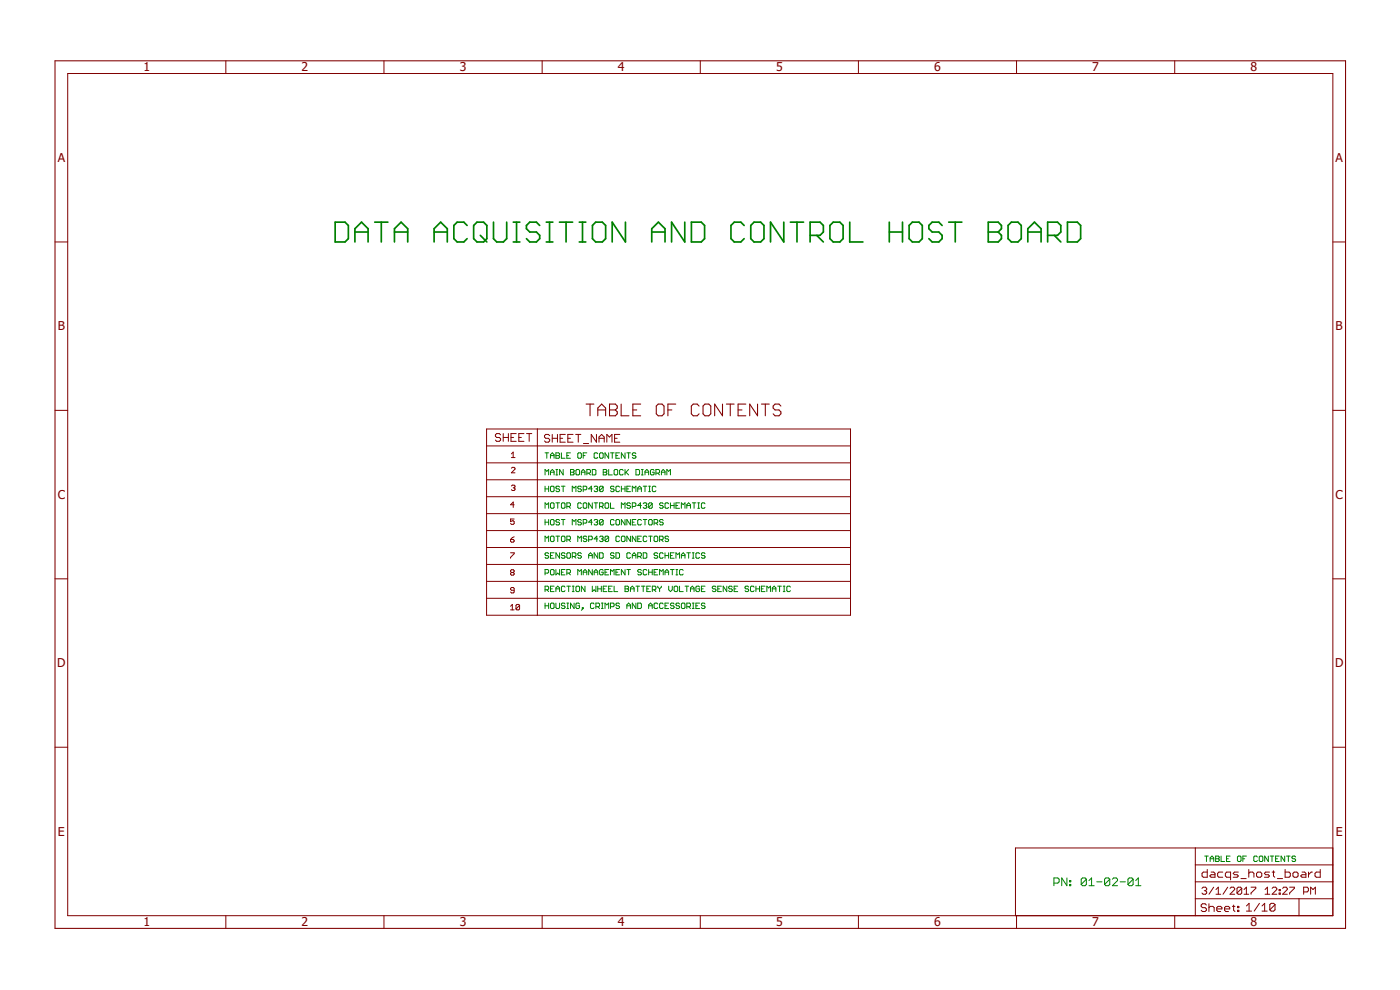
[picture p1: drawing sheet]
<svg xmlns="http://www.w3.org/2000/svg" width="420mm" height="297mm" viewBox="0 0 420 297" stroke-linecap="round" stroke-linejoin="round" font-family="sans-serif">
<defs><g id="words">
<g font-size="3.7" fill="#800000">
<text x="43.1" y="21.4">1</text>
<text x="90.5" y="21.4">2</text>
<text x="138" y="21.4">3</text>
<text x="185.4" y="21.4">4</text>
<text x="232.9" y="21.4">5</text>
<text x="280.4" y="21.4">6</text>
<text x="327.8" y="21.4">7</text>
<text x="375.3" y="21.4">8</text>
<text x="17.3" y="48.6">A</text>
<text x="400.8" y="48.6">A</text>
<text x="17.3" y="99.2">B</text>
<text x="400.8" y="99.2">B</text>
<text x="17.3" y="149.7">C</text>
<text x="400.8" y="149.7">C</text>
<text x="17.2" y="200.2">D</text>
<text x="400.7" y="200.2">D</text>
<text x="17.4" y="250.8">E</text>
<text x="400.9" y="250.8">E</text>
<text x="43.1" y="277.9">1</text>
<text x="90.5" y="277.9">2</text>
<text x="138" y="277.9">3</text>
<text x="185.4" y="277.9">4</text>
<text x="232.9" y="277.9">5</text>
<text x="280.4" y="277.9">6</text>
<text x="327.8" y="277.9">7</text>
<text x="375.3" y="277.9">8</text>
</g>
</g></defs>
<g fill="none" stroke="#800000" stroke-width=".3">
<path d="M67.8 18.2v3.9M115.2 18.2v3.9M162.7 18.2v3.9M210.2 18.2v3.9M257.6 18.2v3.9M305.1 18.2v3.9M352.6 18.2v3.9M20.3 22.1h379.7v252.6h-379.7zM16.5 72.6h3.8M400 72.6h3.8M16.5 123.1h3.8M146 128.7h109.2v55.9h-109.2z"/>
<path d="M146 133.8h109.2M146 138.9h109.2M150.2 130.5l-.4-.4h-.7l-.4 .4v.4l.4 .4h.7l.4 .4v.3l-.4 .4h-.7l-.4-.4M151 131.3h1.6M151 130.1v2.3M152.6 130.1v2.3M153.4 131.3h.7M153.5 136.2l.5-.5v1.6M153.5 137.3h1.1M154.9 130.1h-1.5v2.3h1.5M155.7 131.3h.8M157.2 130.1h-1.5v2.3h1.5"/>
<path d="M158 130.1h1.6M158.8 130.1v2.3M161.3 128.7v55.9M165 130.7l-.4-.4h-.8l-.4 .4v.4l.4 .4h.8l.4 .4v.4l-.4 .4h-.8l-.4-.4M165.7 131.5h1.6M165.7 130.3v2.4M167.3 130.3v2.4M168.1 131.5h.8M169.7 130.3h-1.6v2.4h1.6M170.4 131.5h.8M172 130.3h-1.6v2.4h1.6M172.8 130.3h1.5"/>
<path d="M173.5 130.3v2.4M175.1 133.1h1.6M179 130.3v2.4l-1.6-2.4v2.4M179.8 131.5h1.5M179.8 132.7v-1.6l.8-.8 .7 .8v1.6M182.1 132.7v-2.4l.8 .8 .8-.8v2.4M184.4 131.5h.8M186 130.3h-1.6v2.4h1.6M400 123.1h3.8M146 144h109.2M146 149h109.2M146 154.1h109.2"/>
<path d="M146 159.2h109.2M153.5 140.5l.3-.3h.5l.3 .3v.3l-1.1 1.1h1.1M153.5 145.8l.3-.2h.5l.3 .2-.3 .6M154 146.4h.3M154.3 146.4l.3 .2-.3 .6h-.5l-.3-.3M154.3 151.4h-1.1l.8-.8v1.7M154.3 155.7h-1.1v.8l.8-.2 .3 .2v.6l-.3 .2h-.5l-.3-.2M16.5 173.7h3.8M146 164.3h109.2M146 169.4h109.2M146 174.4h109.2M146 179.5h109.2"/>
<path d="M153.2 161.9h.8l.3 .5-.3 .3h-.5l-.3-.3zM153.2 165.9h1.1v.2l-1.1 1.1v.3M153.5 171.8l-.3-.3 .3-.6h.5l.3 .3-.3 .6M153.5 171.8l-.3 .2 .3 .6h.5l.3-.3-.3-.5M153.5 171.8h.5M154.3 177.1h-.8l-.3-.3 .3-.5h.5l.3 .3v1l-.3 .3h-.5l-.3-.3M154.3 161.1l-1.1 .8M400 173.7h3.8M153.2 181.9l.6-.5v1.6M153.2 183h1.1M155.9 181.6v1.1l-.2 .3h-.6l-.2-.3M155.9 181.6l-.2-.2h-.6l-.2 .2v1.1"/>
<path d="M155.9 181.6l-1 1.1M16.5 224.2h3.8M400 224.2h3.8M358.7 254.4v20.3M358.7 259.5h41.3M400 254.4h-95.2v20.3M67.8 274.7v3.9M115.2 274.7v3.9M162.7 274.7v3.9M210.2 274.7v3.9M257.6 274.7v3.9M305.1 274.7v3.9"/>
<path d="M352.6 274.7v3.9M358.7 269.7h41.3M358.7 264.6h41.3M360.7 266.6l.4-.4h.7l.3 .4v.3l-.3 .4M361.4 267.3h.4M361.8 267.3l.3 .3v.3l-.3 .4h-.7l-.4-.4M362.1 271.5l-.4-.3h-.8l-.4 .3v.4l.4 .4h.8l.4 .4v.4l-.4 .4h-.8l-.4-.4M362.3 260.9v2.3h-1.2l-.4-.4v-.8l.4-.3h1.2M362.8 271.2v2.3M362.8 272.3l.4-.4h.8l.4 .4v1.2M363.5 261.7h.8l.3 .3v1.2h-1.1l-.4-.4 .4-.4h1.1M364.2 266.2l-1.4 2.1"/>
<path d="M364.9 268.3h1.5M364.9 266.9l.7-.7v2.1M365.2 272.7h1.5v-.4l-.4-.4h-.8l-.3 .4v.8l.3 .4h.8M367 261.7h-1.2l-.4 .3v.8l.4 .4h1.2M367.5 272.7h1.6v-.4l-.4-.4h-.8l-.4 .4v.8l.4 .4h.8M368.4 266.2l-1.3 2.1M369.1 266.6l.4-.4h.7l.3 .4v.3l-1.4 1.4h1.4M369.3 263.2h-1.1l-.5-.4v-.8l.5-.3h1.1v2.3M369.8 271.9h.8M370.2 271.5v1.6l.4 .4M371.4 271.9h.4v.4h-.4zM371.4 273.1h.4v.4h-.4z"/>
<path d="M371.6 261.7h-1.1l-.4 .3 .4 .4h.8l.3 .4-.3 .4h-1.2M372.4 263.6h1.6M372.7 266.6l-.4-.4h-.7l-.4 .4v1.3M372.7 266.6v1.3l-.4 .4h-.7l-.4-.4M372.7 266.6l-1.5 1.3M373.4 268.3h1.4M373.4 266.9l.7-.7v2.1M374.1 271.8l.8-.8v2.4M374.1 273.4h1.5M374.8 262l.4-.3h.7l.4 .3v1.2M374.8 260.9v2.3M375.5 266.2h1.4v.4l-1.4 1.3v.4"/>
<path d="M377.1 262l.4-.3h.8l.4 .3v.8l-.4 .4h-.8l-.4-.4zM378 271l-1.6 2.4M378.8 273.4h1.5M378.8 271.8l.7-.8v2.4M379.7 268.3h1.4M379.7 266.9l.7-.7v2.1M381 261.7h-1.2l-.3 .3 .3 .4h.8l.4 .4-.4 .4h-1.1M381.8 261.7h.8M381.8 266.6l.3-.4h.7l.4 .4v.3l-1.4 1.4h1.4M382.2 261.3v1.5l.4 .4M382.7 271.4v1.6l-.5 .4h-.7l-.4-.4M382.7 271.4l-.5-.4h-.7l-.4 .4v1.6"/>
<path d="M382.7 271.4l-1.6 1.6M383.3 263.6h1.6M383.9 266.9h.3v.4h-.3zM383.9 267.9h.3v.4h-.3zM384.9 266.6l.4-.4h.7l.3 .4v.3l-1.4 1.4h1.4M385.7 260.9v2.3h1.2l.3-.4v-.8l-.3-.3h-1.2M387 266.2h1.5v.4l-1.5 1.3v.4M388 262l.4-.3h.8l.4 .3v.8l-.4 .4h-.8l-.4-.4zM389.8 269.7v5M390.8 261.7h.7l.4 .3v1.2h-1.1l-.4-.4 .4-.4h1.1M391.2 267.6h1.1l.4-.3v-.7l-.4-.4h-1.1v2.1M392.7 261.7v1.5"/>
<path d="M393.3 268.3v-2.1l.8 .7 .7-.7v2.1M393.9 261.7h-.4l-.8 .7M396.2 260.9v2.3h-1.2l-.3-.4v-.8l.3-.3h1.2"/>
</g>
<g fill="none" stroke="#800000" stroke-width=".32">
<path d="M16.5 18.2h387.3v260.4h-387.3zM175.9 121.2h2.3M177.1 121.2v3.6M179.4 124.8v-2.4l1.2-1.2 1.2 1.2v2.4M179.4 123h2.4M182.9 121.2h1.8l.6 .6v.6l-.6 .6 .6 .6v.6l-.6 .6h-1.8zM182.9 123h1.8M186.4 121.2v3.6h2.4M189.9 123h1.2M192.3 121.2h-2.4v3.6h2.4M197.5 121.2h1.2l.6 .6v2.4l-.6 .6h-1.2l-.5-.6v-2.4zM200.4 123h1.2"/>
<path d="M202.8 121.2h-2.4v3.6M209.8 121.8l-.6-.6h-1.2l-.5 .6v2.4l.5 .6h1.2l.6-.6M211.6 121.2h1.1l.6 .6v2.4l-.6 .6h-1.1l-.6-.6v-2.4zM216.8 121.2v3.6l-2.3-3.6v3.6M218 121.2h2.3M219.2 121.2v3.6M221.5 123h1.2M223.8 121.2h-2.3v3.6h2.3M227.4 121.2v3.6l-2.4-3.6v3.6M228.5 121.2h2.4M229.7 121.2v3.6M234.4 121.8l-.6-.6h-1.2l-.6 .6v.6l.6 .6h1.2l.6 .6v.6l-.6 .6h-1.2l-.6-.6"/>
</g>
<g fill="none" stroke="#008000" stroke-width=".51">
<path d="M100.6 66.7h2.9l1 .9v4l-1 1h-2.9zM106.5 72.6v-4l2-1.9 2 1.9v4M106.5 69.6h4M112.5 66.7h3.9M114.4 66.7v5.9M118.4 69.6h4M118.4 72.6v-4l2-1.9 2 1.9v4M130.3 69.6h3.9M130.3 72.6v-4l1.9-1.9 2 1.9v4M140.2 67.6l-1-.9h-2l-1 .9v4l1 1h2l1-1M142.2 67.6l1-.9h1.9l1 .9v4l-1 1h-1.9l-1-1zM144.1 70.6l2 2"/>
<path d="M148.1 66.7v4.9l1 1h2l1-1v-4.9M154 72.6h2M154 66.7h2M155 66.7v5.9M162 67.6l-1-.9h-2l-1 .9v1l1 1h2l1 1v1l-1 1h-2l-1-1M163.9 72.6h2M163.9 66.7h2M164.9 66.7v5.9M167.9 66.7h4M169.9 66.7v5.9M173.8 72.6h2M173.8 66.7h2"/>
<path d="M174.8 66.7v5.9M178.8 66.7h2l1 .9v4l-1 1h-2l-1-1v-4zM187.7 66.7v5.9l-4-5.9v5.9M195.6 69.6h4M195.6 72.6v-4l2-1.9 2 1.9v4M205.5 66.7v5.9l-4-5.9v5.9M207.5 66.7h3l1 .9v4l-1 1h-3zM223.3 67.6l-1-.9h-1.9l-1 .9v4l1 1h1.9l1-1M226.3 66.7h2l1 .9v4l-1 1h-2l-1-1v-4zM235.2 66.7v5.9l-4-5.9v5.9M237.2 66.7h4M239.2 66.7v5.9"/>
<path d="M243.1 70.6h3l1-1v-2l-1-.9h-3v5.9M245.1 70.6l2 2M249.1 67.6l1-.9h2l.9 .9v4l-.9 1h-2l-1-1zM255 66.7v5.9h4M266.9 69.6h3.9M266.9 66.7v5.9M270.8 66.7v5.9M273.8 66.7h2l1 .9v4l-1 1h-2l-1-1v-4zM282.7 67.6l-1-.9h-1.9l-1 .9v1l1 1h1.9l1 1v1l-1 1h-1.9l-1-1M284.7 66.7h4M286.7 66.7v5.9M296.6 66.7h3l.9 .9v1l-.9 1 .9 1v1l-.9 1h-3z"/>
<path d="M296.6 69.6h3M302.5 67.6l1-.9h2l1 .9v4l-1 1h-2l-1-1zM308.5 69.6h3.9M308.5 72.6v-4l2-1.9 1.9 1.9v4M314.4 70.6h3l1-1v-2l-1-.9h-3v5.9M316.4 70.6l2 2M320.4 66.7h2.9l1 .9v4l-1 1h-2.9z"/>
</g>
<g fill="none" stroke="#008000" stroke-width=".3">
<path d="M163.6 135.9h1.1M164.1 135.9v1.6M165.2 137.5v-1.1l.6-.5 .5 .5v1.1M165.2 136.7h1.1M166.8 135.9h.9l.2 .2-.2 .6 .2 .5-.2 .3h-.9zM166.8 136.7h.9M168.5 135.9v1.6h1.1M170.1 136.7h.6M171.2 135.9h-1.1v1.6h1.1M173.7 135.9h.5l.3 .2v1.1l-.3 .3h-.5l-.3-.3v-1.1zM175 136.7h.6M176.1 135.9h-1.1v1.6"/>
<path d="M179.4 136.1l-.3-.2h-.5l-.3 .2v1.1l.3 .3h.5l.3-.3M180.2 135.9h.5l.3 .2v1.1l-.3 .3h-.5l-.3-.3v-1.1zM182.7 135.9v1.6l-1.1-1.6v1.6M183.2 135.9h1.1M183.7 135.9v1.6M184.8 136.7h.6M185.9 135.9h-1.1v1.6h1.1M187.6 135.9v1.6l-1.1-1.6v1.6M188.1 135.9h1.1M188.7 135.9v1.6M190.8 136.1l-.2-.2h-.6l-.2 .2 .2 .6h.6l.2 .3-.2 .5h-.6l-.2-.3M163.6 142.5v-1.6l.5 .5 .6-.5v1.6"/>
<path d="M163.6 145.9v1.6M163.6 152.5v-1.6l.5 .5 .6-.5v1.6M163.6 155.9v1.6M163.6 146.7h1.1M163.6 156.7h1.1M164.7 145.9v1.6M164.7 155.9v1.6M165.2 142.5v-1.1l.6-.5 .5 .5v1.1M165.2 146.1l.3-.2h.5l.3 .2v1.1l-.3 .3h-.5l-.3-.3zM165.2 141.7h1.1M165.5 150.9h.5l.3 .3v1l-.3 .3h-.5l-.3-.3v-1zM165.5 155.9h.5l.3 .2v1.1l-.3 .3h-.5l-.3-.3v-1.1z"/>
<path d="M166.8 142.5h.6M166.8 140.9h.6M166.8 150.9h1.1M167.1 140.9v1.6M167.4 150.9v1.6M167.9 146.1l-.2-.2h-.6l-.3 .2 .3 .6h.6l.2 .3-.2 .5h-.6l-.3-.3M167.9 156.1l-.2-.2h-.6l-.3 .2 .3 .6h.6l.2 .3-.2 .5h-.6l-.3-.3M168.5 145.9h1.1M168.5 155.9h1.1M168.7 150.9h.6l.3 .3v1l-.3 .3h-.6l-.2-.3v-1zM169 140.9v1.6l-1.1-1.6v1.6M169 145.9v1.6"/>
<path d="M169 155.9v1.6M170.1 152h.8l.3-.3v-.5l-.3-.3h-.8v1.6M170.7 152l.5 .5M171.2 141.7h.8M171.2 140.9h.8l.3 .2-.3 .6 .3 .5-.3 .3h-.8zM171.7 147.5v-1.6l.6 .5 .5-.5v1.6M171.7 157.5v-1.6l.6 .5 .5-.5v1.6M173.1 140.9h.6l.2 .2v1.1l-.2 .3h-.6l-.3-.3v-1.1zM174.5 146.1l-.3-.2h-.5l-.3 .2 .3 .6h.5l.3 .3-.3 .5h-.5l-.3-.3M174.5 151.2l-.3-.3h-.5l-.3 .3v1l.3 .3h.5l.3-.3M174.5 156.1l-.3-.2h-.5l-.3 .5 .3 .3h.5l.3 .5-.3 .3h-.5l-.3-.3M174.5 142.5v-1.1l.5-.5 .6 .5v1.1"/>
<path d="M174.5 141.7h1.1M175 147h.8l.3-.3v-.6l-.3-.2h-.8v1.6M175 157h.8l.3-.3v-.6l-.3-.2h-.8v1.6M175.3 150.9h.5l.3 .3v1l-.3 .3h-.5l-.3-.3v-1zM176.1 142h.8l.3-.3v-.6l-.3-.2h-.8v1.6M176.7 142l.5 .5M177.8 140.9h.8l.2 .2v1.1l-.2 .3h-.8zM177.8 150.9v1.6l-1.1-1.6v1.6M177.8 146.7h-1.1l.8-.8v1.6M177.8 156.7h-1.1l.8-.8v1.6M178.3 146.1l.3-.2h.5l.3 .2-.3 .6M178.3 156.1l.3-.2h.5l.3 .2-.3 .6"/>
<path d="M178.3 150.9h1.1M178.8 150.9v1.6M178.8 146.7h.3M178.8 156.7h.3M179.1 146.7l.3 .3-.3 .5h-.5l-.3-.3M179.1 156.7l.3 .3-.3 .5h-.5l-.3-.3M179.9 152h.8l.3-.3v-.5l-.3-.3h-.8v1.6M180.5 152l.5 .5M181 146.1l-.3-.2h-.5l-.3 .2v1.1M181 156.1l-.3-.2h-.5l-.3 .2v1.1M181 146.1v1.1l-.3 .3h-.5l-.3-.3M181 156.1v1.1l-.3 .3h-.5l-.3-.3"/>
<path d="M181 146.1l-1.1 1.1M181 156.1l-1.1 1.1M181 140.9h.8l.3 .2-.3 .6 .3 .5-.3 .3h-.8zM181 141.7h.8M181.8 150.9h.6l.3 .3v1l-.3 .3h-.6l-.2-.3v-1zM182.7 140.9v1.6h1M183.2 150.9v1.6h1.1M184.3 141.1l.3-.2h.5l.3 .2v1.1l-.3 .3h-.5l-.3-.3zM184.3 146.1l-.3-.2h-.5l-.3 .2 .3 .6h.5l.3 .3-.3 .5h-.5l-.3-.3M184.3 156.1l-.3-.2h-.5l-.3 .2v1.1l.3 .3h.5l.3-.3M185.1 155.9h.6l.2 .2v1.1l-.2 .3h-.6l-.3-.3v-1.1zM185.9 146.1l-.2-.2h-.6l-.3 .2v1.1l.3 .3h.6l.2-.3"/>
<path d="M186.5 145.9v1.6M186.5 152.5v-1.6l.5 .5 .6-.5v1.6M186.5 146.7h1.1M187 141.1l-.2-.2h-.6l-.3 .2v1.1l.3 .3h.6l.2-.3M187.6 155.9v1.6l-1.1-1.6v1.6M187.6 140.9v1.6M187.6 145.9v1.6M187.9 141.7l.8 .8M188.1 146.7h.6M188.7 140.9l-1.1 1.1M189.2 145.9h-1.1v1.6h1.1M189.2 151.2l-.3-.3h-.5l-.3 .5 .3 .3h.5l.3 .5-.3 .3h-.5l-.3-.3"/>
<path d="M189.2 155.9v1.6l-1.1-1.6v1.6M189.8 147.5v-1.6l.5 .5 .5-.5v1.6M189.8 152h.8l.2-.3v-.5l-.2-.3h-.8v1.6M189.8 156.7h.5M190.8 155.9h-1v1.6h1M190.9 140.9h.8l.2 .2v1.1l-.2 .3h-.8zM191.4 146.7h1.1M191.4 147.5v-1.1l.5-.5 .6 .5v1.1M192.5 142.5h.5M192.5 140.9h.5M192.5 156.1l-.3-.2h-.5l-.3 .2v1.1l.3 .3h.5l.3-.3M192.5 151.7h-1.1l.8-.8v1.6"/>
<path d="M192.8 140.9v1.6M193 145.9h1.1M193 151.2l.3-.3h.5l.3 .3-.3 .5M193 155.9h1.1M193.6 141.7h1.1M193.6 142.5v-1.1l.5-.5 .6 .5v1.1M193.6 145.9v1.6M193.6 155.9v1.6M193.6 151.7h.2M193.8 151.7l.3 .3-.3 .5h-.5l-.3-.3M194.7 156.1l.2-.2h.6l.2 .2v1.1l-.2 .3h-.6l-.2-.3zM194.7 145.9h.5"/>
<path d="M194.7 147.5h.5M194.9 145.9v1.6M195.7 151.2l-.2-.3h-.6l-.2 .3v1M195.7 151.2v1l-.2 .3h-.6l-.2-.3M195.7 151.2l-1 1M196.3 141.1l-.3-.2h-.5l-.3 .2v1.1l.3 .3h.5l.3-.3v-.5h-.6M196.3 157h.8l.3-.3v-.6l-.3-.2h-.8v1.6M196.8 142h.9l.2-.3v-.6l-.2-.2h-.9v1.6M196.8 146.1l-.2-.2h-.6l-.2 .2v1.1l.2 .3h.6l.2-.3M196.8 157l.6 .5M197.4 142l.5 .5M198.5 141.7h1.1"/>
<path d="M198.5 142.5v-1.1l.5-.5 .6 .5v1.1M199 151.2l-.2-.3h-.6l-.2 .5 .2 .3h.6l.2 .5-.2 .3h-.6l-.2-.3M199 156.1l-.2-.2h-.6l-.2 .2 .2 .6h.6l.2 .3-.2 .5h-.6l-.2-.3M200.1 142.5v-1.6l.6 .5 .5-.5v1.6M200.7 151.2l-.3-.3h-.5l-.3 .3v1l.3 .3h.5l.3-.3M201.2 150.9v1.6M201.2 151.7h1.1M202.3 150.9v1.6M202.9 151.7h.5M203.9 150.9h-1v1.6h1M204.5 152.5v-1.6l.5 .5 .6-.5v1.6M206.1 151.7h1.1"/>
<path d="M206.1 152.5v-1.1l.6-.5 .5 .5v1.1M207.8 150.9h1.1M208.3 150.9v1.6M209.4 150.9h.6M209.4 152.5h.6M209.7 150.9v1.6M211.6 151.2l-.3-.3h-.5l-.3 .3v1l.3 .3h.5l.3-.3M163.6 162.5v-1.6l.5 .5 .6-.5v1.6M163.6 172h.8l.3-.3v-.6l-.3-.2h-.8v1.6M163.6 177h.8l.3-.3v-.6l-.3-.2h-.8v1.6M164.1 177l.6 .5M164.7 166.1l-.3-.2h-.6l-.2 .5 .2 .3h.6l.3 .5-.3 .3h-.6l-.2-.3"/>
<path d="M165.2 171.1l.3-.2h.5l.3 .2v1.1l-.3 .3h-.5l-.3-.3zM165.2 166.7h.6M165.2 176.7h.6M165.5 160.9h.5l.3 .2v1.1l-.3 .3h-.5l-.3-.3v-1.1zM166.3 165.9h-1.1v1.6h1.1M166.3 175.9h-1.1v1.6h1.1M166.8 170.9v1.6l.6-.5 .5 .5v-1.6M166.8 177.5v-1.1l.6-.5 .5 .5v1.1M166.8 160.9h1.1M166.8 176.7h1.1M167.4 160.9v1.6M167.9 165.9v1.6l-1.1-1.6v1.6"/>
<path d="M168.5 171.7h.5M168.7 160.9h.6l.3 .2v1.1l-.3 .3h-.6l-.2-.3v-1.1zM169.6 166.1l-.3-.2h-.6l-.2 .5 .2 .3h.6l.3 .5-.3 .3h-.6l-.2-.3M169.6 170.9h-1.1v1.6h1.1M169.6 176.1l-.3-.2h-.6l-.2 .2v1.1l.2 .3h.6l.3-.3M170.1 161.9h.8l.3-.2v-.6l-.3-.2h-.8v1.6M170.1 166.1l.3-.2h.5l.3 .2v1.1l-.3 .3h-.5l-.3-.3zM170.1 172h.8l.3-.3v-.6l-.3-.2h-.8v1.6M170.1 175.9h1.1M170.7 161.9l.5 .6M170.7 172l.5 .5M170.7 175.9v1.6"/>
<path d="M171.7 167h.9l.2-.3v-.6l-.2-.2h-.9v1.6M171.7 175.9h.6M171.7 177.5h.6M172 175.9v1.6M172.3 167l.5 .5M173.1 175.9h.6l.2 .2v1.1l-.2 .3h-.6l-.3-.3v-1.1zM173.4 162.5v-1.6l.5 .5 .6-.5v1.6M173.4 172.5v-1.6l.5 .5 .6-.5v1.6M174.5 166.1l-.3-.2h-.5l-.3 .5 .3 .3h.5l.3 .5-.3 .3h-.5l-.3-.3M175 172.5v-1.1l.6-.5 .5 .5v1.1M175 171.7h1.1M175.6 175.9v1.6l-1.1-1.6v1.6"/>
<path d="M176.1 161.1l-.3-.2h-.5l-.3 .5 .3 .3h.5l.3 .5-.3 .3h-.5l-.3-.3M176.7 161.9h.8l.3-.2v-.6l-.3-.2h-.8v1.6M176.7 167.5v-1.1l.5-.5 .6 .5v1.1M176.7 166.7h1.1M177.8 170.9v1.6l-1.1-1.6v1.6M177.8 175.9v1.6l.5-.5 .5 .5v-1.6M178.3 172.5v-1.1l.5-.5 .6 .5v1.1M178.3 171.7h1.1M179.4 165.9v1.6l-1.1-1.6v1.6M179.4 175.9v1.6M179.4 161.7h-1.1l.8-.8v1.6M179.4 176.7h1.1"/>
<path d="M179.9 165.9h.8l.3 .2v1.1l-.3 .3h-.8zM179.9 161.1l.3-.2h.5l.3 .2-.3 .6M180.5 175.9v1.6M180.5 161.7h.2M180.7 161.7l.3 .2-.3 .6h-.5l-.3-.3M181 171.1l-.3-.2h-.5l-.3 .2v1.1l.3 .3h.5l.3-.3v-.5h-.5M181 176.7h.6M181.6 171.7h.5M182.1 175.9h-1.1v1.6h1.1M182.7 161.1l-.3-.2h-.6l-.2 .2v1.1M182.7 170.9h-1.1v1.6h1.1M182.7 161.1v1.1l-.3 .3h-.6l-.2-.3"/>
<path d="M182.7 161.1l-1.1 1.1M182.7 176.7h.5M183.2 172.5v-1.6l.5 .5 .6-.5v1.6M183.7 175.9h-1v1.6h1M184.3 166.1l-.3-.2h-.5l-.3 .2 .3 .6h.5l.3 .3-.3 .5h-.5l-.3-.3M184.3 175.9v1.6h1.1M184.8 165.9h.9l.2 .2v1.1l-.2 .3h-.9zM184.8 171.7h.6M185.9 161.1l-.2-.2h-.6l-.3 .2v1.1l.3 .3h.6l.2-.3M185.9 170.9h-1.1v1.6h1.1M186.8 160.9h.5l.3 .2v1.1l-.3 .3h-.5l-.3-.3v-1.1zM187.6 170.9v1.6l-1.1-1.6v1.6"/>
<path d="M187.6 175.9h.8l.3 .2-.3 .6 .3 .5-.3 .3h-.8zM187.6 176.7h.8M188.1 170.9h1.1M188.7 170.9v1.6M189.2 160.9v1.6l-1.1-1.6v1.6M189.2 166.1l-.3-.2h-.5l-.3 .2v1.1l.3 .3h.5l.3-.3M189.2 177.5v-1.1l.6-.5 .5 .5v1.1M189.2 176.7h1.1M189.8 167.5v-1.1l.5-.5 .5 .5v1.1M189.8 166.7h1M190.8 160.9v1.6l-1-1.6v1.6M190.9 175.9h1"/>
<path d="M191.4 167h.8l.3-.3v-.6l-.3-.2h-.8v1.6M191.4 175.9v1.6M191.4 161.7h.5M191.9 167l.6 .5M192.5 160.9h-1.1v1.6h1.1M192.5 171.1l-.3-.2h-.5l-.3 .2 .3 .6h.5l.3 .3-.3 .5h-.5l-.3-.3M192.5 175.9h1.1M193 165.9h.8l.3 .2v1.1l-.3 .3h-.8zM193 175.9v1.6M194.1 161.1l-.3-.2h-.5l-.3 .2v1.1l.3 .3h.5l.3-.3M194.1 171.1l-.3-.2h-.5l-.3 .2v1.1l.3 .3h.5l.3-.3M194.1 176.7h.6"/>
<path d="M194.7 170.9v1.6M194.7 160.9h1M194.7 171.7h1M195.2 160.9v1.6M195.2 175.9h-1.1v1.6h1.1M195.7 170.9v1.6M195.8 177h.8l.2-.3v-.6l-.2-.2h-.8v1.6M196.3 171.7h.5M196.3 177l.5 .5M196.6 160.9h.5l.3 .2v1.1l-.3 .3h-.5l-.3-.3v-1.1zM197.4 166.1l-.3-.2h-.5l-.3 .2 .3 .6h.5l.3 .3-.3 .5h-.5l-.3-.3M197.4 170.9h-1.1v1.6h1.1"/>
<path d="M197.4 175.9v.2l.6 .6M198 161.9h.8l.2-.2v-.6l-.2-.2h-.8v1.6M198 172.5v-1.6l.5 .5 .5-.5v1.6M198 176.7v.8M198.5 161.9l.5 .6M198.5 175.9v.2l-.5 .6M199 166.1l-.2-.2h-.6l-.2 .2v1.1l.2 .3h.6l.2-.3M199.6 165.9v1.6M199.6 172.5v-1.1l.5-.5 .6 .5v1.1M199.6 166.7h1.1M199.6 171.7h1.1M200.7 161.1l-.3-.2h-.5l-.3 .5 .3 .3h.5l.3 .5-.3 .3h-.5l-.3-.3"/>
<path d="M200.7 165.9v1.6M200.7 175.9v1.1l.5 .5 .6-.5v-1.1M201.2 166.7h.6M201.2 170.9h1.1M201.8 170.9v1.6M202.3 165.9h-1.1v1.6h1.1M202.3 176.1l.3-.2h.5l.3 .2v1.1l-.3 .3h-.5l-.3-.3zM202.9 167.5v-1.6l.5 .5 .5-.5v1.6M202.9 170.9h.5M202.9 172.5h.5M203.1 170.9v1.6M203.9 175.9v1.6h1.1"/>
<path d="M204.5 167.5v-1.1l.5-.5 .6 .5v1.1M204.5 166.7h1.1M205 171.1l-.2-.2h-.6l-.3 .2v1.1l.3 .3h.6l.2-.3M205.6 175.9h1.1M206.1 175.9v1.6M206.1 165.9h1.1M206.7 165.9v1.6M207.2 177.5v-1.1l.6-.5 .5 .5v1.1M207.2 176.7h1.1M207.8 165.9h.5M207.8 167.5h.5M208 165.9v1.6"/>
<path d="M210 166.1l-.3-.2h-.6l-.2 .2v1.1l.2 .3h.6l.3-.3M210 176.1l-.3-.2h-.6l-.2 .2v1.1l.2 .3h.6l.3-.3v-.5h-.6M210.5 176.7h.5M211.6 166.1l-.3-.2h-.5l-.3 .5 .3 .3h.5l.3 .5-.3 .3h-.5l-.3-.3M211.6 175.9h-1.1v1.6h1.1M214.9 176.1l-.3-.2h-.6l-.2 .2 .2 .6h.6l.3 .3-.3 .5h-.6l-.2-.3M215.4 176.7h.5M216.5 175.9h-1.1v1.6h1.1M218.1 175.9v1.6l-1.1-1.6v1.6M219.8 176.1l-.3-.2h-.6l-.2 .2 .2 .6h.6l.3 .3-.3 .5h-.6l-.2-.3M220.3 176.7h.6M221.4 175.9h-1.1v1.6h1.1"/>
<path d="M224.7 176.1l-.3-.2h-.5l-.3 .2 .3 .6h.5l.3 .3-.3 .5h-.5l-.3-.3M226.3 176.1l-.3-.2h-.5l-.3 .2v1.1l.3 .3h.5l.3-.3M226.9 176.7h1M226.9 175.9v1.6M227.9 175.9v1.6M228.5 176.7h.5M229.6 175.9h-1.1v1.6h1.1M230.1 177.5v-1.6l.6 .5 .5-.5v1.6M231.8 176.7h1.1M231.8 177.5v-1.1l.5-.5 .6 .5v1.1M233.4 175.9h1.1M234 175.9v1.6"/>
<path d="M235.1 175.9h.5M235.1 177.5h.5M235.3 175.9v1.6M237.2 176.1l-.2-.2h-.6l-.3 .2v1.1l.3 .3h.6l.2-.3M163.6 181v1.6M163.6 181.8h1.1M164.7 181v1.6M165.5 181h.5l.3 .2v1.1l-.3 .3h-.5l-.3-.3v-1.1zM166.8 181v1.3l.3 .3h.6l.2-.3v-1.3M169.6 181.2l-.3-.2h-.6l-.2 .5 .2 .3h.6l.3 .5-.3 .3h-.6l-.2-.3M170.1 181h.6M170.1 182.6h.6"/>
<path d="M170.4 181v1.6M172.3 181v1.6l-1.1-1.6v1.6M173.9 181.2l-.2-.2h-.6l-.3 .2v1.1l.3 .3h.6l.2-.3v-.5h-.5M174.8 182.3h.2v.3h-.2zM175 182.6l-.5 .5M178.3 181.2l-.3-.2h-.5l-.3 .2v1.1l.3 .3h.5l.3-.3M178.8 182h.9l.2-.2v-.6l-.2-.2h-.9v1.6M179.4 182l.5 .6M180.5 181h.5M180.5 182.6h.5M180.8 181v1.6M181.6 182.6v-1.6l.5 .5 .6-.5v1.6"/>
<path d="M183.2 182h.8l.3-.2v-.6l-.3-.2h-.8v1.6M185.9 181.2l-.2-.2h-.6l-.3 .2 .3 .6h.6l.2 .2-.2 .6h-.6l-.3-.3M188.1 182.6v-1.1l.6-.5 .5 .5v1.1M188.1 181.8h1.1M190.8 181v1.6l-1-1.6v1.6M191.4 181h.8l.3 .2v1.1l-.3 .3h-.8zM194.7 182.6v-1.1l.5-.5 .5 .5v1.1M194.7 181.8h1M197.4 181.2l-.3-.2h-.5l-.3 .2v1.1l.3 .3h.5l.3-.3M199 181.2l-.2-.2h-.6l-.2 .2v1.1l.2 .3h.6l.2-.3M199.6 181.8h.5M200.7 181h-1.1v1.6h1.1"/>
<path d="M202.3 181.2l-.3-.2h-.5l-.3 .2 .3 .6h.5l.3 .2-.3 .6h-.5l-.3-.3M203.9 181.2l-.2-.2h-.6l-.2 .2 .2 .6h.6l.2 .2-.2 .6h-.6l-.2-.3M204.5 181.2l.3-.2h.5l.3 .2v1.1l-.3 .3h-.5l-.3-.3zM206.1 182h.8l.3-.2v-.6l-.3-.2h-.8v1.6M206.7 182l.5 .6M207.8 181h.5M207.8 182.6h.5M208 181v1.6M208.9 181.8h.5M210 181h-1.1v1.6h1.1M211.6 181.2l-.3-.2h-.5l-.3 .5 .3 .3h.5l.3 .5-.3 .3h-.5l-.3-.3M361.5 256.9h1.1"/>
<path d="M362.1 256.9v1.6M363.2 258.5v-1.1l.5-.5 .6 .5v1.1M363.2 257.7h1.1M364.8 256.9h.8l.3 .2-.3 .6 .3 .5-.3 .3h-.8zM364.8 257.7h.8M366.5 256.9v1.6h1M368.1 257.7h.5M369.2 256.9h-1.1v1.6h1.1M371.6 256.9h.6l.2 .2v1.1l-.2 .3h-.6l-.2-.3v-1.1zM373 257.7h.5M374.1 256.9h-1.1v1.6M377.4 257.1l-.3-.2h-.5l-.3 .2v1.1l.3 .3h.5l.3-.3"/>
<path d="M378.2 256.9h.5l.3 .2v1.1l-.3 .3h-.5l-.3-.3v-1.1zM380.6 256.9v1.6l-1-1.6v1.6M381.2 256.9h1.1M381.7 256.9v1.6M382.8 257.7h.6M383.9 256.9h-1.1v1.6h1.1M385.6 256.9v1.6l-1.1-1.6v1.6M386.1 256.9h1.1M386.7 256.9v1.6M388.8 257.1l-.2-.2h-.6l-.3 .2 .3 .6h.6l.2 .2-.2 .6h-.6l-.3-.3M316.3 265h1.2l.4-.4v-.8l-.4-.4h-1.2v2.3M320.2 263.4v2.3l-1.6-2.3v2.3"/>
<path d="M321 264.2h.4v.4h-.4zM321 265.4h.4v.3h-.4zM326 263.8l-.4-.4h-.7l-.4 .4v1.6M326 263.8v1.6l-.4 .3h-.7l-.4-.3M326 263.8l-1.5 1.6M326.8 265.7h1.6M326.8 264.2l.8-.8v2.3M329.2 264.6h1.5M333.1 263.8l-.4-.4h-.8l-.4 .4v1.6M333.1 263.8v1.6l-.4 .3h-.8l-.4-.3M333.1 263.8l-1.6 1.6M333.8 263.8l.4-.4h.8l.4 .4v.4l-1.6 1.5h1.6"/>
<path d="M336.2 264.6h1.5M340.1 263.8l-.4-.4h-.8l-.4 .4v1.6M340.1 263.8v1.6l-.4 .3h-.8l-.4-.3M340.1 263.8l-1.6 1.6M340.8 265.7h1.6M340.8 264.2l.8-.8v2.3"/>
</g>
<use href="#words"/>
</svg>
